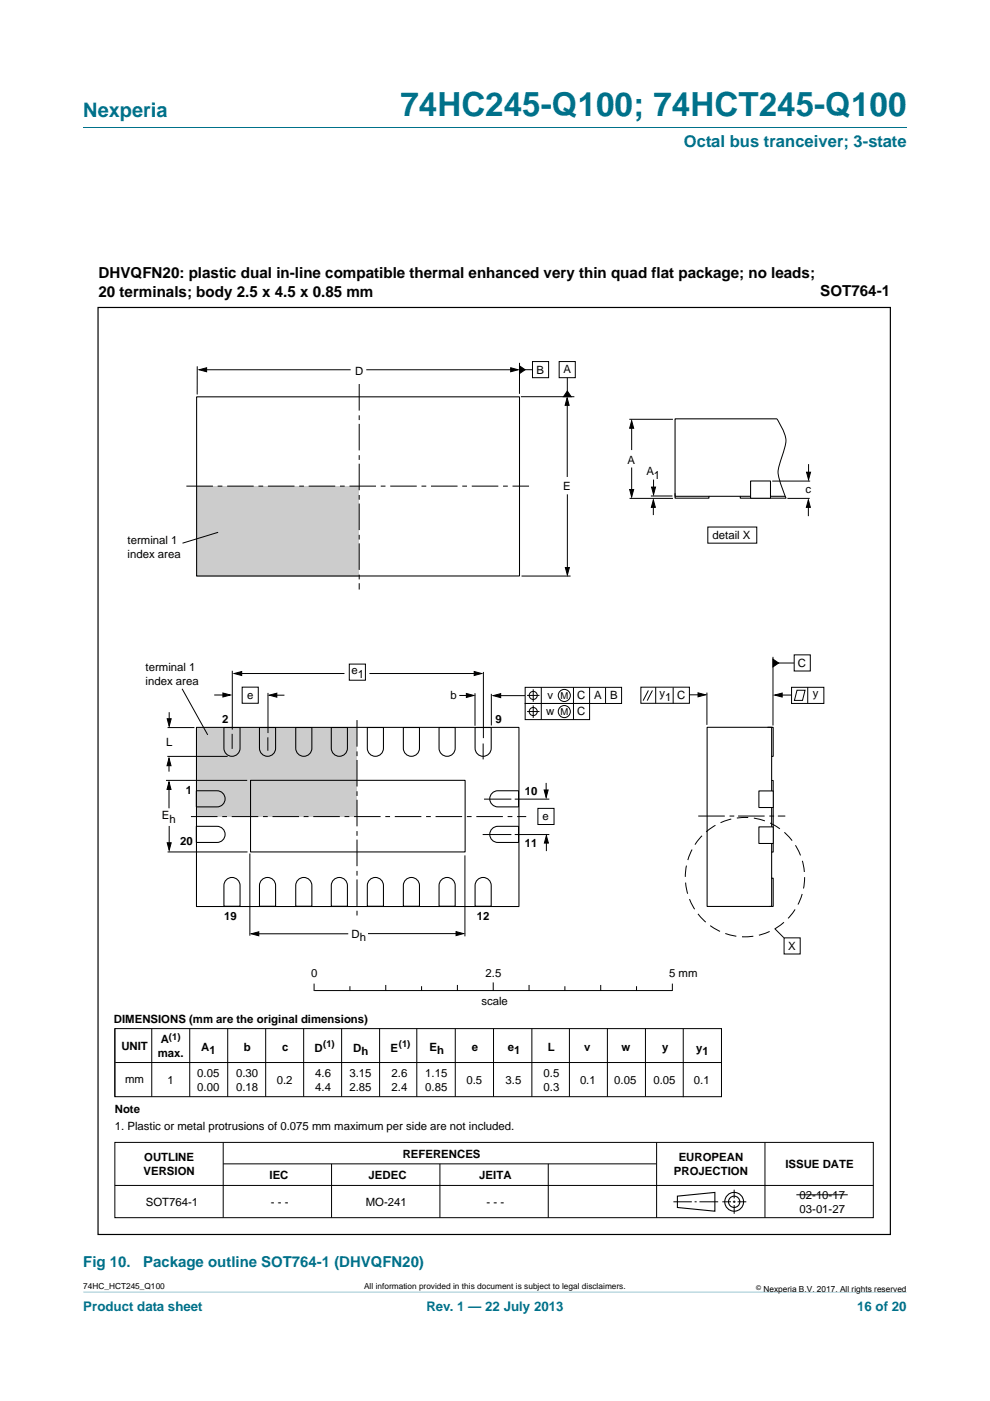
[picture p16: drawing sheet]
<svg xmlns="http://www.w3.org/2000/svg" width="210mm" height="297mm" viewBox="0 0 210 297" stroke-linecap="round" stroke-linejoin="round" font-family="sans-serif">
<defs><g id="words">
<text font-size="7" fill="#00718a" x="84.9" y="24.6">74HC245-Q100; 74HCT245-Q100</text>
<text font-size="4.2" fill="#00718a" x="17.7" y="24.9">Nexperia</text>
<text font-size="3.5" fill="#00718a" x="145.1" y="31.1">Octal bus tranceiver; 3-state</text>
<g font-size="3.2">
<text x="20.9" y="59">DHVQFN20: plastic dual in-line compatible thermal enhanced very thin quad flat package; no leads;</text>
<text x="20.9" y="62.9">20 terminals; body 2.5 x 4.5 x 0.85 mm</text>
<text x="174" y="62.8">SOT764-1</text>
</g>
<g font-size="3.2" fill="#00718a">
<text x="17.7" y="268.6">Fig 10.</text>
<text x="30.4" y="268.6">Package outline SOT764-1 (DHVQFN20)</text>
</g>
<g font-size="2.8" fill="#00718a">
<text x="17.7" y="277.9">Product data sheet</text>
<text x="90.4" y="277.9">Rev. 1 — 22 July 2013</text>
<text x="181.8" y="277.9">16 of 20</text>
</g>
<g font-size="2.4">
<text x="75.3" y="79.4">D</text>
<text x="113.8" y="79.2">B</text>
<text x="119.5" y="79.2">A</text>
<text x="133.1" y="98.3">A</text>
<text x="137.1" y="100.7">A</text>
<text x="138.7" y="101.5">1</text>
<text x="119.4" y="103.9">E</text>
<text x="170.8" y="104.5">c</text>
<text x="27.1" y="115.4">terminal 1</text>
<text x="27.1" y="118.3">index area</text>
<text x="151.1" y="114.3">detail X</text>
<text x="30.9" y="142.3">terminal 1</text>
<text x="74.6" y="142.9">e</text>
<text x="75.9" y="143.7">1</text>
<text x="169.2" y="141.4">C</text>
<text x="30.9" y="145.3">index area</text>
<text x="52.4" y="148.1">e</text>
<text x="95.6" y="148.2">b</text>
<text x="116.1" y="148.2">v</text>
<text x="122.4" y="148.3">C</text>
<text x="126" y="148.3">A</text>
<text x="129.4" y="148.3">B</text>
<text x="139.9" y="147.8">y</text>
<text x="141.1" y="148.6">1</text>
<text x="143.6" y="148.3">C</text>
<text x="172.4" y="147.7">y</text>
<text x="47.1" y="153.2">2</text>
<text x="105.1" y="153.2">9</text>
<text x="115.8" y="151.6">w</text>
<text x="122.4" y="151.7">C</text>
<text x="35.2" y="158.1">L</text>
<text x="34.4" y="173.7">E</text>
<text x="39.4" y="168.4">1</text>
<text x="111.3" y="168.5">10</text>
<text x="115.1" y="173.8">e</text>
<text x="36" y="174.5">h</text>
<text x="38.2" y="179.2">20</text>
<text x="111.3" y="179.6">11</text>
<text x="47.5" y="195">19</text>
<text x="101.1" y="195">12</text>
<text x="74.5" y="198.8">D</text>
<text x="76.3" y="199.6">h</text>
<text x="167.2" y="201.4">X</text>
<text x="66" y="207.2">0</text>
<text x="103" y="207.2">2.5</text>
<text x="141.9" y="207.2">5 mm</text>
<text x="102.1" y="213.2">scale</text>
<text x="24.2" y="216.9">DIMENSIONS (mm are the original dimensions)</text>
<text x="34.1" y="221.2">A</text>
<text x="25.7" y="222.6">UNIT</text>
<text x="33.4" y="224.1">max.</text>
<text x="42.7" y="222.8">A</text>
<text x="44.4" y="223.4">1</text>
<text x="51.7" y="222.8">b</text>
<text x="59.9" y="222.8">c</text>
<text x="66.7" y="222.9">D</text>
<text x="74.9" y="222.9">D</text>
<text x="76.7" y="223.7">h</text>
<text x="82.8" y="222.9">E</text>
<text x="91.1" y="222.8">E</text>
<text x="92.7" y="223.4">h</text>
<text x="100.1" y="222.8">e</text>
<text x="107.7" y="222.8">e1</text>
<text x="116.2" y="222.9">L</text>
<text x="123.9" y="222.9">v</text>
<text x="131.8" y="222.9">w</text>
<text x="140.5" y="222.8">y</text>
<text x="147.6" y="222.9">y</text>
<text x="149" y="223.7">1</text>
<text x="26.5" y="229.5">mm</text>
<text x="35.5" y="229.9">1</text>
<text x="41.8" y="228.4">0.05</text>
<text x="41.8" y="231.3">0.00</text>
<text x="50.1" y="228.4">0.30</text>
<text x="50.1" y="231.3">0.18</text>
<text x="58.7" y="229.9">0.2</text>
<text x="66.9" y="228.4">4.6</text>
<text x="66.9" y="231.3">4.4</text>
<text x="74.1" y="228.4">3.15</text>
<text x="74.1" y="231.3">2.85</text>
<text x="83" y="228.4">2.6</text>
<text x="83" y="231.3">2.4</text>
<text x="90.2" y="228.4">1.15</text>
<text x="90.2" y="231.3">0.85</text>
<text x="98.9" y="229.9">0.5</text>
<text x="107.2" y="229.9">3.5</text>
<text x="115.3" y="228.4">0.5</text>
<text x="115.3" y="231.3">0.3</text>
<text x="123" y="229.9">0.1</text>
<text x="130.3" y="229.9">0.05</text>
<text x="138.6" y="229.8">0.05</text>
<text x="147.2" y="229.8">0.1</text>
<text x="24.3" y="236">Note</text>
<text x="24.3" y="239.7">1. Plastic or metal protrusions of 0.075 mm maximum per side are not included.</text>
<text x="85.4" y="245.5">REFERENCES</text>
<text x="30.4" y="249.1">VERSION</text>
<text x="30.6" y="246.2">OUTLINE</text>
<text x="57.2" y="250">IEC</text>
<text x="78.2" y="250">JEDEC</text>
<text x="101.7" y="250">JEITA</text>
<text x="143" y="249.1">PROJECTION</text>
<text x="144" y="246.2">EUROPEAN</text>
<text x="166.6" y="247.7">ISSUE DATE</text>
<text x="30.9" y="255.6">SOT764-1</text>
<text x="57.5" y="255.6">- - -</text>
<text x="77.6" y="255.6">MO-241</text>
<text x="103.2" y="255.6">- - -</text>
<text x="169.6" y="254.2">02-10-17</text>
<text x="169.6" y="257.2">03-01-27</text>
</g>
<g font-size="2">
<text x="118.9" y="148.2">M</text>
<text x="118.9" y="151.6">M</text>
<text x="35.8" y="220.4">(1)</text>
<text x="68.6" y="222">(1)</text>
<text x="84.6" y="222">(1)</text>
</g>
<g font-size="1.8">
<text x="17.7" y="273.3">74HC_HCT245_Q100</text>
<text x="77.2" y="273.3">All information provided in this document is subject to legal disclaimers.</text>
<text x="161.9" y="273.9">Nexperia B.V. 2017. All rights reserved</text>
</g>
<text font-size="1.4" x="160.4" y="273.4">©</text>
</g></defs>
<path d="M17.7 273.9l174.6 .1z" fill="#00718a"/>
<path d="M17.7 27h174.6" fill="none" stroke="#00718a" stroke-width=".21"/>
<g fill="#ccc">
<path d="M41.7 103h34.5v19.2h-34.5z"/>
<path d="M41.7 154.3h34.1v18.9h-34.1z"/>
</g>
<g fill="none" stroke="#000" stroke-width=".21">
<path d="M41.8 77.7v5.9M43.3 78.4h31.1M77.7 78.4h31.1M110.2 76.9v6.6M110.7 78.4h2.2M112.9 76.7h3.5v3.4h-3.5zM118.6 76.7h3.4v3.4h-3.4zM110.5 84.1h11.3M120.3 85.4v15.7M120.3 80.1v3.5M133.5 88.9h9.2M134 90.2v5.2"/>
<path d="M134 99.1v5.2M164.8 88.8l.7 1.3a5.7 5.7 0 0 1 .7 5.7l-.6 1.9a5.6 5.6 0 0 0 0 4.8l1.1 3.1M171.5 98.4v2.2M46.3 112.9l-7.6 2.3M120.3 104.8v15.9M133.5 105.7h9.2M138.1 105.2h4.5M138.6 107v2.2M138.6 101.7v2.1M150.1 111.7h10.4v3.5h-10.4zM163.8 102h8M167 105.7h4.7"/>
<path d="M171.5 107v2.4M110.6 122.1h10.4M164 139.3v14.5M168.4 138.8h3.5v3.5h-3.5zM35.5 154.3h5.7M35.9 151v2.2M38.6 146l5.5 9.8M45.4 147.4h2.7M49.2 155.6v3.2M49.3 142.2v12.5M50.6 142.8h22.5M51.4 145.7h3.4v3.4h-3.4z"/>
<path d="M56.8 146.9v8.5M57.9 147.4h2.4M74.1 140.8h3.4v3.4h-3.4zM78.4 142.8h22.4M97.4 147.5h2.1M100.7 147v6.9M102.5 157.6v3.4M102.5 142.5v14M104.2 147.1v6.7M105.1 147.5h6.3M111.4 145.7h20.4v3.5h-20.4zM111.4 149.2h13.7v3.4h-13.7z"/>
<path d="M111.8 147.4h2.6M111.8 150.9h2.6M113.1 146.1v2.7M113.1 149.6v2.6M114.8 145.7v6.9M121.6 145.7v6.9M125.1 145.7v3.4M128.4 145.8v3.3M135.9 145.7h10.3v3.4h-10.3zM137.5 146.4l-1.1 2.1M138.4 146.4l-1.1 2.1M139.1 145.7v3.4"/>
<path d="M142.8 145.7v3.5M146.2 147.3h2.5M149.9 146.8v6.9M164.5 140.6h3.9M164.8 147.4h3.1M167.9 145.7h6.8v3.4h-6.8zM169 146.3h1.8l-.6 2.2h-1.7zM171.3 145.7v3.4M35.2 165.5h17.2M35.5 160.4h12.8M35.8 161.5v2.1M35.8 166.5v4.9"/>
<path d="M35.9 175.1v4.4M102.4 176.9h6.1M102.7 169.4h5.8M109.2 169.4h7.3M109.2 176.9h7.3M114.1 171.4h3.4v3.4h-3.4zM115.8 166v2.6M115.9 178.1v2.4M35.5 180.6h17M53 181v17.4M54.1 198h19.8M78.1 197.9h19.4"/>
<path d="M98.6 181.4v17.1M164.3 196.9l1.9 1.9M166.3 198.8h3.4v3.5h-3.4zM24.4 218.1v14.4M24.4 218.1h128.6v14.4h-128.6zM32.2 218.1v14.4M40.2 218.1v14.4M48.3 218.1v14.4M56.4 218.1v14.4M64.4 218.1v14.4M66.6 208.7v1.3M66.7 210h75.9"/>
<path d="M72.5 218.1v14.4M74.2 209.2v.8M80.5 218v14.5M81.8 208.9v1.1M88.4 218.1v14.4M89.4 209.2v.8M96.6 218.1v14.4M97 208.9v1.1M104.6 208.4v1.6M104.7 218.1v14.4M112.2 208.9v1.1M112.8 218.1v14.4"/>
<path d="M119.8 209.2v.8M120.8 218.1v14.4M127.4 208.9v1.1M128.8 218v14.5M135 209.2v.8M136.9 218v14.5M142.6 208.7v1.3M144.9 218.1v14.5M24.4 225.3h128.6M24.4 242.2h160.8v16h-160.8zM24.4 251.3h160.8M47.3 242.2v16"/>
<path d="M47.4 246.8h91.8M70.3 246.8v11.4M93.3 246.8v11.4M116.3 246.8v11.4M139.3 242.2v16M142.8 254.8h3.9M147.3 254.8h.5M148.4 254.8h3.9M153.2 254.8h1.8M155.4 254.8h.6M155.7 252.2v1.9M155.7 254.5v.6"/>
<path d="M155.7 255.5v1.8M156.4 254.8h1.9M162.2 242.2v16"/>
<circle cx="113.1" cy="147.4" r=".86"/>
<circle cx="113.1" cy="150.9" r=".86"/>
<circle cx="119.7" cy="147.4" r="1.28"/>
<circle cx="119.7" cy="150.9" r="1.28"/>
<circle cx="64.4" cy="173.1" r="0"/>
</g>
<g fill="none" stroke="#000" stroke-width=".23">
<path d="M143.7 253.6l7.9-.8v4l-7.9-.8z"/>
<circle cx="155.7" cy="254.8" r="1.99"/>
<circle cx="155.7" cy="254.8" r="1.2"/>
</g>
<path d="M20.8 65.2h168v196.5h-168z" fill="none" stroke="#000" stroke-width=".25"/>
<g fill="#000" stroke="#000" stroke-width=".21">
<path d="M42.2 78.4l1.6-.4v.8zM108.3 78l1.6 .4-1.6 .4zM110.2 77.6l1.2 .8-1.2 .8zM120.3 82.9l.9 1.2h-1.7zM120.3 84.3l.4 1.6h-.8zM134 89.2l.4 1.6h-.8zM133.6 103.8h.8l-.4 1.6zM138.6 106l.4 1.6h-.8zM138.2 103.3h.8l-.4 1.6zM171.5 106l.4 1.6h-.9zM171.1 100.1h.8l-.4 1.6zM119.9 120.3h.9l-.5 1.6z"/>
<path d="M163.9 139.8l1.2 .8-1.2 .8zM35.5 152.4h.8l-.4 1.6zM47.3 146.9l1.6 .5-1.6 .4zM49.7 142.8l1.6-.4v.8zM57.1 147.4l1.6-.4v.8zM98.9 147l1.6 .5-1.6 .4zM100.6 142.4l1.6 .4-1.6 .4zM104.6 147.5l1.6-.4v.8zM148.1 146.9l1.5 .4-1.5 .4zM164.3 147.4l1.6-.5v.9zM35.5 178.7h.8l-.4 1.6zM35.8 160.8l.5 1.5h-.9z"/>
<path d="M35.8 165.8l.5 1.6h-.9zM115.4 167.5h.9l-.5 1.6zM115.9 177.2l.4 1.6h-.8zM53.3 198l1.6-.4v.8zM96.7 197.5l1.6 .4-1.6 .5z"/>
</g>
<path d="M39.5 103.1h72.7M40.5 173.1h71.1" fill="none" stroke="#000" stroke-width=".21" stroke-dasharray="5.6 1 1 1" stroke-linecap="butt"/>
<path d="M76.2 81.4v43.6M75.7 152.7v42M148.1 173h18.5" fill="none" stroke="#000" stroke-width=".21" stroke-dasharray="5.6 1 1 .8" stroke-linecap="butt"/>
<circle cx="158" cy="186" r="12.7" fill="none" stroke="#000" stroke-width=".21" stroke-dasharray="2.4 1.2" stroke-linecap="butt"/>
<g fill="none" stroke="#000" stroke-width=".22">
<path d="M41.7 84.1h68.5v38h-68.5zM41.7 154.2h68.4v38h-68.4zM47.5 154.2h3.4v4.4a1.71 1.71 0 0 1-1.7 1.8 1.71 1.71 0 0 1-1.7-1.8zM55 154.2h3.5v4.4a1.71 1.71 0 0 1-1.8 1.8 1.71 1.71 0 0 1-1.7-1.8zM62.7 154.2h3.4v4.4a1.71 1.71 0 0 1-1.7 1.8 1.71 1.71 0 0 1-1.7-1.8zM70.3 154.2h3.4v4.4a1.71 1.71 0 0 1-1.7 1.8 1.71 1.71 0 0 1-1.7-1.8zM77.9 154.2h3.4v4.4a1.71 1.71 0 0 1-1.7 1.8 1.71 1.71 0 0 1-1.7-1.8zM85.6 154.2h3.4v4.4a1.71 1.71 0 0 1-1.7 1.8 1.71 1.71 0 0 1-1.7-1.8zM93.1 154.2h3.4v4.4a1.71 1.71 0 0 1-1.7 1.8 1.71 1.71 0 0 1-1.7-1.8zM100.8 154.2h3.4v4.4a1.71 1.71 0 0 1-1.7 1.8 1.71 1.71 0 0 1-1.7-1.8zM150 154.2h13.7v38h-13.7zM162.8 154.2h1.2v6.2h-.3"/>
<path d="M41.6 167.7h4.4a1.71 1.71 0 0 1 1.7 1.7 1.71 1.71 0 0 1-1.7 1.7h-4.4zM41.6 175.2h4.4a1.71 1.71 0 0 1 1.7 1.7 1.71 1.71 0 0 1-1.7 1.7h-4.4zM53.1 165.4h45.6v15.2h-45.6zM104.4 168.2l.7-.5h.5h4.4v3.4h-4.4a1.71 1.71 0 0 1-1.6-1.1 1.71 1.71 0 0 1 .4-1.8zM104.4 175.7l.7-.4 .5-.1h4.4v3.4h-4.4a1.71 1.71 0 0 1-1.6-1 1.71 1.71 0 0 1 .4-1.9zM163.7 165.5h.3v15.2h-.3M48 186.5a1.71 1.71 0 0 1 1.9-.3 1.71 1.71 0 0 1 1 1.5v4.4h-3.4v-4.4l.1-.4zM55.5 186.5a1.71 1.71 0 0 1 1.9-.3 1.71 1.71 0 0 1 1.1 1.5v4.4h-3.5v-4.4l.1-.4zM63.2 186.5a1.71 1.71 0 0 1 1.9-.3 1.71 1.71 0 0 1 1 1.5v4.4h-3.4v-4.4l.1-.4zM70.8 186.5a1.71 1.71 0 0 1 1.8-.3 1.71 1.71 0 0 1 1.1 1.5v4.4h-3.4v-4.4v-.4zM78.4 186.5a1.71 1.71 0 0 1 1.9-.3 1.71 1.71 0 0 1 1 1.5v4.4h-3.4v-4.4l.1-.4zM86.1 186.5a1.71 1.71 0 0 1 1.8-.3 1.71 1.71 0 0 1 1.1 1.5v4.4h-3.4v-4.4v-.4z"/>
<path d="M93.6 186.5a1.71 1.71 0 0 1 1.9-.3 1.71 1.71 0 0 1 1 1.5v4.4h-3.4v-4.4l.1-.4zM101.3 186.5a1.71 1.71 0 0 1 1.8-.3 1.71 1.71 0 0 1 1.1 1.5v4.4h-3.4v-4.4v-.4zM163.7 186.2h.3v6h-.8"/>
</g>
<g fill="#fff" stroke="#000" stroke-width=".22">
<path d="M161 167.7h3v3.5h-3z"/>
<path d="M161 175.3h3v3.5h-3z"/>
</g>
<path d="M164.7 88.8h-21.5v16.4h23.4M143.2 104.6v1h7.2v-.4M157 105.2v.4h9.7" fill="none" stroke="#000" stroke-width=".22"/>
<path d="M159.2 102h4.2v3.6h-4.2z" fill="#fff" stroke="#000" stroke-width=".22"/>
<path d="M56.8 156.3v2.9M168.9 253.3h10.9" fill="none" stroke="#000" stroke-width=".21"/>
<use href="#words"/>
</svg>
